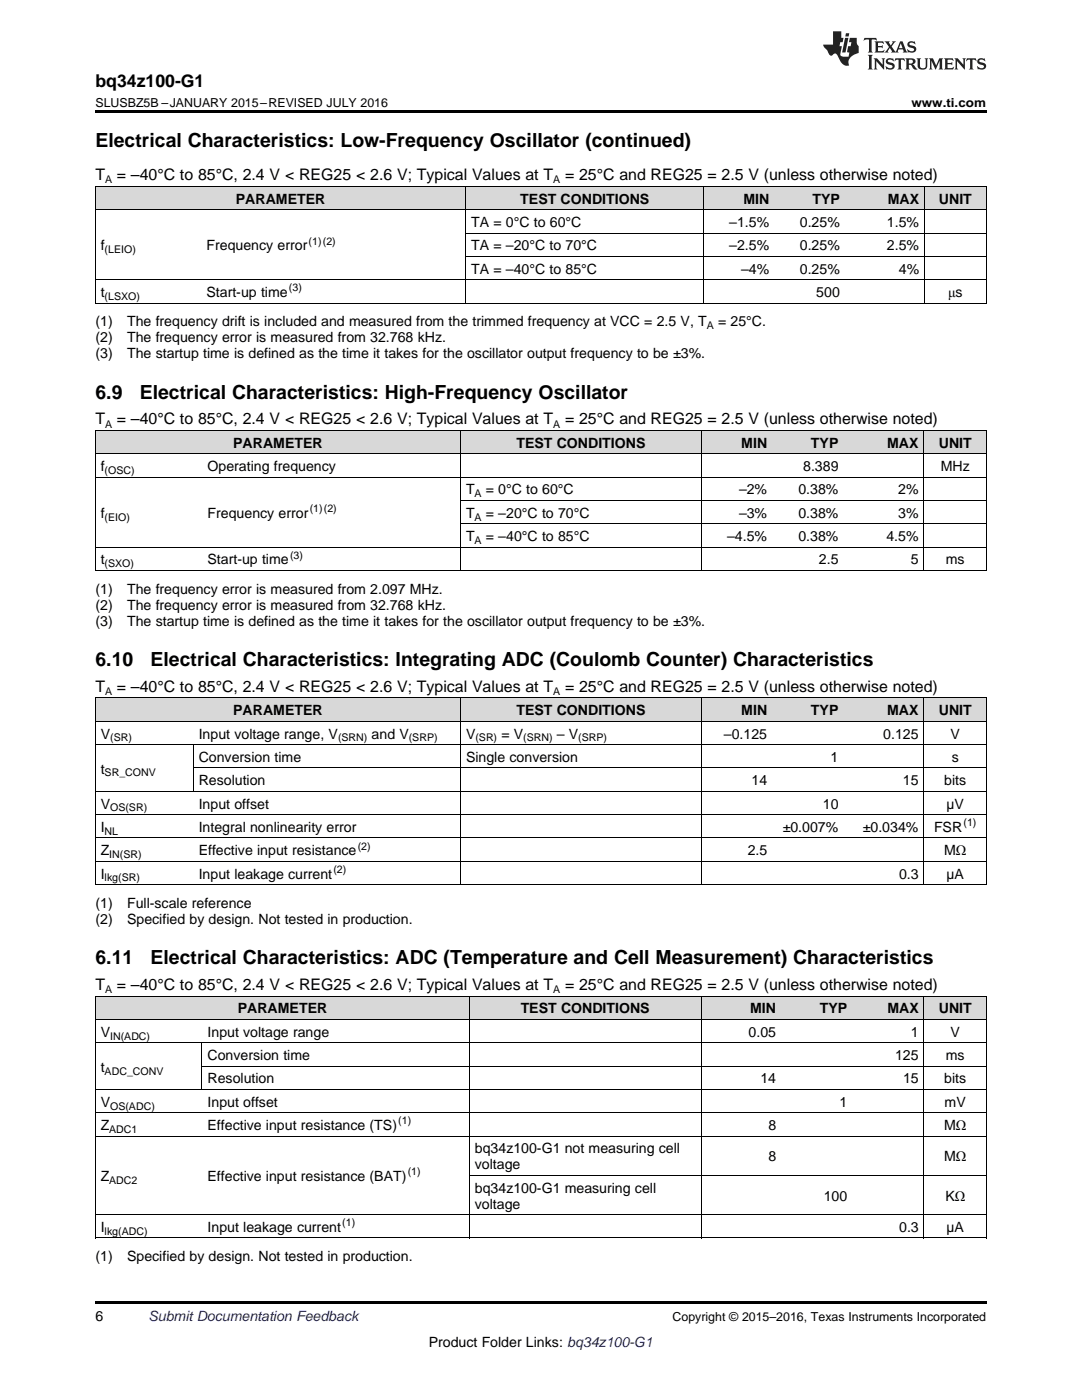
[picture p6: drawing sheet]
<svg xmlns="http://www.w3.org/2000/svg" width="216mm" height="279mm" viewBox="0 0 216 279" stroke-linecap="round" stroke-linejoin="round" font-family="sans-serif">
<defs><g id="words">
<g font-size="3.9">
<text x="19" y="29.3">Electrical Characteristics: Low-Frequency Oscillator (continued)</text>
<text x="19" y="79.6">6.9</text>
<text x="27.9" y="79.6">Electrical Characteristics: High-Frequency Oscillator</text>
<text x="19" y="132.9">6.10</text>
<text x="30.1" y="132.9">Electrical Characteristics: Integrating ADC (Coulomb Counter) Characteristics</text>
<text x="19" y="192.4">6.11</text>
<text x="30.1" y="192.4">Electrical Characteristics: ADC (Temperature and Cell Measurement) Characteristics</text>
</g>
<text font-size="3.5" x="19" y="17.3">bq34z100-G1</text>
<g font-size="3.2">
<text x="19" y="36">T</text>
<text x="23.3" y="36">= –40°C to 85°C, 2.4 V &lt; REG25 &lt; 2.6 V; Typical Values at T</text>
<text x="112.8" y="36">= 25°C and REG25 = 2.5 V (unless otherwise noted)</text>
<text x="19" y="84.7">T</text>
<text x="23.3" y="84.7">= –40°C to 85°C, 2.4 V &lt; REG25 &lt; 2.6 V; Typical Values at T</text>
<text x="112.8" y="84.7">= 25°C and REG25 = 2.5 V (unless otherwise noted)</text>
<text x="19" y="138.1">T</text>
<text x="23.3" y="138.1">= –40°C to 85°C, 2.4 V &lt; REG25 &lt; 2.6 V; Typical Values at T</text>
<text x="112.8" y="138.1">= 25°C and REG25 = 2.5 V (unless otherwise noted)</text>
<text x="19" y="197.6">T</text>
<text x="23.3" y="197.6">= –40°C to 85°C, 2.4 V &lt; REG25 &lt; 2.6 V; Typical Values at T</text>
<text x="112.8" y="197.6">= 25°C and REG25 = 2.5 V (unless otherwise noted)</text>
</g>
<g font-size="2.8">
<text x="47.1" y="40.6">PARAMETER</text>
<text x="103.8" y="40.6">TEST CONDITIONS</text>
<text x="148.3" y="40.6">MIN</text>
<text x="162.1" y="40.6">TYP</text>
<text x="177.2" y="40.6">MAX</text>
<text x="187.4" y="40.6">UNIT</text>
<text x="94" y="45.3">TA = 0°C to 60°C</text>
<text x="145.5" y="45.3">–1.5%</text>
<text x="159.6" y="45.3">0.25%</text>
<text x="177" y="45.3">1.5%</text>
<text x="20.1" y="50">f</text>
<text x="41.2" y="50">Frequency error</text>
<text x="94" y="50">TA = –20°C to 70°C</text>
<text x="145.5" y="50">–2.5%</text>
<text x="159.6" y="50">0.25%</text>
<text x="177" y="50">2.5%</text>
<text x="20.1" y="59.3">t</text>
<text x="41.2" y="59.3">Start-up time</text>
<text x="94" y="54.6">TA = –40°C to 85°C</text>
<text x="147.9" y="54.6">–4%</text>
<text x="159.6" y="54.6">0.25%</text>
<text x="162.9" y="59.3">500</text>
<text x="179.4" y="54.6">4%</text>
<text x="189.2" y="59.3">μs</text>
<text x="19" y="65.1">(1)</text>
<text x="25.4" y="65.1">The frequency drift is included and measured from the trimmed frequency at VCC = 2.5 V, T</text>
<text x="143.3" y="65.1">= 25°C.</text>
<text x="19" y="68.3">(2)</text>
<text x="19" y="71.5">(3)</text>
<text x="25.4" y="68.3">The frequency error is measured from 32.768 kHz.</text>
<text x="25.4" y="71.5">The startup time is defined as the time it takes for the oscillator output frequency to be ±3%.</text>
<text x="46.5" y="89.4">PARAMETER</text>
<text x="103" y="89.4">TEST CONDITIONS</text>
<text x="147.9" y="89.4">MIN</text>
<text x="161.8" y="89.4">TYP</text>
<text x="177" y="89.4">MAX</text>
<text x="187.3" y="89.4">UNIT</text>
<text x="20.1" y="94">f</text>
<text x="41.4" y="94">Operating frequency</text>
<text x="160.3" y="94">8.389</text>
<text x="187.7" y="94">MHz</text>
<text x="93" y="98.7">T</text>
<text x="96.9" y="98.7">= 0°C to 60°C</text>
<text x="147.5" y="98.7">–2%</text>
<text x="159.3" y="98.7">0.38%</text>
<text x="179.2" y="98.7">2%</text>
<text x="20.1" y="103.3">f</text>
<text x="41.4" y="103.3">Frequency error</text>
<text x="93" y="103.3">T</text>
<text x="93" y="108">T</text>
<text x="96.9" y="103.3">= –20°C to 70°C</text>
<text x="96.9" y="108">= –40°C to 85°C</text>
<text x="145.1" y="108">–4.5%</text>
<text x="147.5" y="103.3">–3%</text>
<text x="159.3" y="103.3">0.38%</text>
<text x="159.3" y="108">0.38%</text>
<text x="176.9" y="108">4.5%</text>
<text x="179.2" y="103.3">3%</text>
<text x="20.1" y="112.6">t</text>
<text x="41.4" y="112.6">Start-up time</text>
<text x="163.4" y="112.6">2.5</text>
<text x="181.8" y="112.6">5</text>
<text x="188.7" y="112.6">ms</text>
<text x="19" y="118.5">(1)</text>
<text x="25.4" y="118.5">The frequency error is measured from 2.097 MHz.</text>
<text x="19" y="121.7">(2)</text>
<text x="19" y="124.8">(3)</text>
<text x="25.4" y="121.7">The frequency error is measured from 32.768 kHz.</text>
<text x="25.4" y="124.8">The startup time is defined as the time it takes for the oscillator output frequency to be ±3%.</text>
<text x="46.5" y="142.7">PARAMETER</text>
<text x="103" y="142.7">TEST CONDITIONS</text>
<text x="147.9" y="142.7">MIN</text>
<text x="161.8" y="142.7">TYP</text>
<text x="177" y="142.7">MAX</text>
<text x="187.3" y="142.7">UNIT</text>
<text x="20.1" y="147.4">V</text>
<text x="39.7" y="147.4">Input voltage range, V</text>
<text x="74.2" y="147.4">and V</text>
<text x="93" y="147.4">V</text>
<text x="100" y="147.4">= V</text>
<text x="111.1" y="147.4">– V</text>
<text x="144.5" y="147.4">–0.125</text>
<text x="176.2" y="147.4">0.125</text>
<text x="189.7" y="147.4">V</text>
<text x="20.1" y="154.4">t</text>
<text x="39.7" y="152">Conversion time</text>
<text x="93" y="152">Single conversion</text>
<text x="165.7" y="152">1</text>
<text x="189.9" y="152">s</text>
<text x="20.1" y="161.4">V</text>
<text x="39.7" y="156.7">Resolution</text>
<text x="39.7" y="161.4">Input offset</text>
<text x="150" y="156.7">14</text>
<text x="164.2" y="161.4">10</text>
<text x="180.2" y="156.7">15</text>
<text x="188.4" y="156.7">bits</text>
<text x="188.8" y="161.4">µV</text>
<text x="20.1" y="166">I</text>
<text x="39.7" y="166">Integral nonlinearity error</text>
<text x="156.2" y="166">±0.007%</text>
<text x="172.2" y="166">±0.034%</text>
<text x="186.4" y="166">FSR</text>
<text x="20.1" y="170.7">Z</text>
<text x="39.7" y="170.7">Effective input resistance</text>
<text x="149.2" y="170.7">2.5</text>
<text x="188.4" y="170.7">MΩ</text>
<text x="20.1" y="175.3">I</text>
<text x="39.7" y="175.3">Input leakage current</text>
<text x="179.4" y="175.3">0.3</text>
<text x="188.8" y="175.3">µA</text>
<text x="19" y="181.2">(1)</text>
<text x="19" y="184.4">(2)</text>
<text x="25.4" y="181.2">Full-scale reference</text>
<text x="25.4" y="184.4">Specified by design. Not tested in production.</text>
<text x="47.4" y="202.2">PARAMETER</text>
<text x="103.9" y="202.2">TEST CONDITIONS</text>
<text x="149.7" y="202.2">MIN</text>
<text x="163.6" y="202.2">TYP</text>
<text x="177.1" y="202.2">MAX</text>
<text x="187.3" y="202.2">UNIT</text>
<text x="20.1" y="206.9">V</text>
<text x="41.4" y="206.9">Input voltage range</text>
<text x="149.4" y="206.9">0.05</text>
<text x="181.8" y="206.9">1</text>
<text x="189.7" y="206.9">V</text>
<text x="20.1" y="213.9">t</text>
<text x="41.4" y="211.6">Conversion time</text>
<text x="178.6" y="211.6">125</text>
<text x="188.7" y="211.6">ms</text>
<text x="20.1" y="220.9">V</text>
<text x="41.4" y="216.2">Resolution</text>
<text x="41.4" y="220.9">Input offset</text>
<text x="151.7" y="216.2">14</text>
<text x="167.5" y="220.9">1</text>
<text x="180.2" y="216.2">15</text>
<text x="188.4" y="216.2">bits</text>
<text x="188.5" y="220.9">mV</text>
<text x="20.1" y="225.5">Z</text>
<text x="41.4" y="225.5">Effective input resistance (TS)</text>
<text x="153.3" y="225.5">8</text>
<text x="188.4" y="225.5">MΩ</text>
<text x="94.8" y="230.2">bq34z100-G1 not measuring cell</text>
<text x="94.8" y="233.4">voltage</text>
<text x="153.3" y="231.8">8</text>
<text x="188.4" y="231.8">MΩ</text>
<text x="20.1" y="235.7">Z</text>
<text x="41.4" y="235.7">Effective input resistance (BAT)</text>
<text x="94.8" y="238">bq34z100-G1 measuring cell</text>
<text x="164.4" y="239.6">100</text>
<text x="188.6" y="239.6">KΩ</text>
<text x="20.1" y="245.9">I</text>
<text x="41.4" y="245.9">Input leakage current</text>
<text x="94.8" y="241.2">voltage</text>
<text x="179.4" y="245.9">0.3</text>
<text x="188.8" y="245.9">µA</text>
<text x="19" y="251.7">(1)</text>
<text x="25.4" y="251.7">Specified by design. Not tested in production.</text>
<text x="19" y="263.6">6</text>
<text x="85.5" y="268.9">Product Folder Links: bq34z100-G1</text>
</g>
<text font-size="2.8" fill="#0000c8" x="29.6" y="263.6">Submit Documentation Feedback</text>
<g font-size="2.5">
<text x="19" y="21.4">SLUSBZ5B –JANUARY 2015–REVISED JULY 2016</text>
<text x="181.9" y="21.4">www.ti.com</text>
<text x="134.2" y="263.6">Copyright © 2015–2016, Texas Instruments Incorporated</text>
</g>
<g font-size="2.1">
<text x="21" y="36.6">A</text>
<text x="110.4" y="36.6">A</text>
<text x="20.9" y="50.5">(LEIO)</text>
<text x="61.6" y="48.8">(1)(2)</text>
<text x="20.9" y="59.8">(LSXO)</text>
<text x="57.7" y="58.1">(3)</text>
<text x="141" y="65.7">A</text>
<text x="21" y="85.3">A</text>
<text x="110.4" y="85.3">A</text>
<text x="20.9" y="94.6">(OSC)</text>
<text x="94.7" y="99.2">A</text>
<text x="20.9" y="103.9">(EIO)</text>
<text x="61.8" y="102.2">(1)(2)</text>
<text x="94.7" y="103.9">A</text>
<text x="20.9" y="113.2">(SXO)</text>
<text x="57.9" y="111.5">(3)</text>
<text x="94.7" y="108.5">A</text>
<text x="21" y="138.7">A</text>
<text x="110.4" y="138.7">A</text>
<text x="22" y="148">(SR)</text>
<text x="67.5" y="148">(SRN)</text>
<text x="81.6" y="148">(SRP)</text>
<text x="94.9" y="148">(SR)</text>
<text x="104.4" y="148">(SRN)</text>
<text x="115.4" y="148">(SRP)</text>
<text x="20.9" y="154.9">SR_CONV</text>
<text x="22" y="161.9">OS(SR)</text>
<text x="20.9" y="166.6">NL</text>
<text x="192.3" y="164.9">(1)</text>
<text x="21.8" y="171.2">IN(SR)</text>
<text x="71.4" y="169.5">(2)</text>
<text x="20.9" y="175.9">lkg(SR)</text>
<text x="66.5" y="174.2">(2)</text>
<text x="21" y="198.2">A</text>
<text x="110.4" y="198.2">A</text>
<text x="22" y="207.5">IN(ADC)</text>
<text x="20.9" y="214.5">ADC_CONV</text>
<text x="22" y="221.4">OS(ADC)</text>
<text x="21.8" y="226.1">ADC1</text>
<text x="79.5" y="224.4">(1)</text>
<text x="21.8" y="236.3">ADC2</text>
<text x="81.4" y="234.6">(1)</text>
<text x="68.3" y="244.7">(1)</text>
<text x="20.9" y="246.4">lkg(ADC)</text>
</g>
</g></defs>
<g fill="#d8d8d8">
<path d="M19 198.9h21.4v4.6h-21.4z"/>
<path d="M40.4 198.9h53.3v4.6h-53.3z"/>
<path d="M93.7 198.9h46.2v4.6h-46.2z"/>
<path d="M139.9 198.9h16v4.6h-16z"/>
<path d="M155.9 198.9h14.3v4.6h-14.3z"/>
<path d="M170.2 198.9h14.2v4.6h-14.2z"/>
<path d="M184.4 198.9h12.4v4.6h-12.4z"/>
<path d="M19 139.3h19.6v4.7h-19.6z"/>
<path d="M38.6 139.3h53.3v4.7h-53.3z"/>
<path d="M91.9 139.3h48v4.7h-48z"/>
<path d="M139.9 139.3h14.3v4.7h-14.3z"/>
<path d="M154.2 139.3h14.2v4.7h-14.2z"/>
<path d="M168.4 139.3h16v4.7h-16z"/>
<path d="M184.4 139.3h12.4v4.7h-12.4z"/>
<path d="M19 86h21.4v4.6h-21.4z"/>
<path d="M40.4 86h51.5v4.6h-51.5z"/>
<path d="M91.9 86h48v4.6h-48z"/>
<path d="M139.9 86h14.3v4.6h-14.3z"/>
<path d="M154.2 86h14.2v4.6h-14.2z"/>
<path d="M168.4 86h16v4.6h-16z"/>
<path d="M184.4 86h12.4v4.6h-12.4z"/>
<path d="M19 37.3h21.1v4.6h-21.1z"/>
<path d="M40.1 37.3h52.9v4.6h-52.9z"/>
<path d="M93 37.3h47.5v4.6h-47.5z"/>
<path d="M140.5 37.3h14.1v4.6h-14.1z"/>
<path d="M154.6 37.3h14.1v4.6h-14.1z"/>
<path d="M168.7 37.3h15.8v4.6h-15.8z"/>
<path d="M184.5 37.3h12.3v4.6h-12.3z"/>
</g>
<g fill="#000">
<path d="M19 22h177.8v.5h-177.8zM19 60.5h.2zM92.9 60.5h.1zM140.4 60.5h.1zM184.4 60.5h.1zM196.7 60.5h.1zM19 113.9h.2zM91.8 113.9h.1zM139.8 113.9h.1zM184.3 113.9h.1zM196.7 113.9h.1zM19 176.6h.2z"/>
<path d="M91.8 176.6h.1zM139.8 176.6h.1zM184.3 176.6h.1zM196.7 176.6h.1zM19 247.1h.2zM93.6 247.1h.1zM139.8 247.1h.1zM184.3 247.1h.1zM196.7 247.1h.1zM19 259.7h177.8v.5h-177.8z"/>
</g>
<g fill="none" stroke="#000" stroke-width=".2">
<path d="M19 37.2h177.8M19.1 37.2v23.3M92.9 37.2v23.3M140.5 37.2v23.3M184.4 37.2v23.3M196.8 37.2v23.3M19 55.8h177.8M19 41.9h177.8M93 51.2h103.8M93 46.5h103.8M19 60.5h177.8M19 95.2h177.8"/>
<path d="M19 90.6h177.8M19 85.9h177.8M19.1 85.9v28M91.9 85.9v28M91.9 99.9h104.9M139.9 85.9v28M184.3 85.9v28M196.8 85.9v28M19 113.9h177.8M19 109.2h177.8M91.9 104.5h104.9M19 139.3h177.8"/>
<path d="M19.1 139.3v37.3M91.9 139.3v37.3M139.9 139.3v37.3M184.3 139.3v37.3M196.8 139.3v37.3M19 157.9h177.8M19 148.6h177.8M19 144h177.8M38.5 148.6v9.4M38.6 153.3h158.2M19 176.5h177.8M19 171.9h177.8"/>
<path d="M19 167.2h177.8M19 162.6h177.8M19 198.8h177.8M19.1 198.8v48.3M93.6 198.8v48.3M139.9 198.8v48.3M184.3 198.8v48.3M196.8 198.8v48.3M19 217.4h177.8M19 208.1h177.8M19 203.5h177.8M40.3 208.1v9.4"/>
<path d="M40.4 212.8h156.4M19 226.7h177.8M19 222.1h177.8M93.7 234.6h103.1M19 247.1h177.8M19 242.4h177.8"/>
</g>
<g fill="#231f20">
<path d="M172.5 7.6l-.1 .5 .4-.2h.6v.1v2.1l-.2 .4h.9l-.2-.4v-2.1l.1-.1h.5l.5 .2-.2-.5zM174.5 8.3l.2 .3v1.5l-.2 .4h1.8l.2-.6a1.04 1.04 0 0 1-1.3 .2v-.7h.6l.3 .2v-.6l-.3 .2h-.6v-.6l.8-.1 .4 .3-.2-.5zM176.5 8.3l.9 1.1-.9 1.1h.8l-.2-.2 .4-.7 .5 .7-.2 .2h1.5l-.2-.2 .2-.4h.9l.1 .4-.2 .2h1l-.3-.3-.7-1.9h-.5l-.9 2-.8-1 .9-1h-.8l.1 .3-.4 .5-.3-.6 .1-.2zM179.7 8.6l.4 1h-.7zM181.3 8.4a.63 .63 0 0 0-.2 .7 .63 .63 0 0 0 .6 .4l.6 .2 .1 .2a.75 .75 0 0 1-.7 .4 .75 .75 0 0 1-.6-.5l.1 .7 .1-.1a1.11 1.11 0 0 0 1.5-.6 1.13 1.13 0 0 0-1.2-.8l-.1-.4a1.04 1.04 0 0 1 1.2 .2l-.2-.5-.2 .1-.4-.2zM173.2 10.9l.2 .4v2.2l-.2 .4h1l-.3-.4v-2.2l.3-.4zM174.3 11.6l.3 .4v1.5l-.3 .4h.8l-.2-.4v-1.3l1.5 1.7v-1.9l.2-.4h-.7l.2 .4v.9l-1.1-1.3zM177 11.8a.62 .62 0 0 0-.2 .7 .62 .62 0 0 0 .6 .4l.6 .1 .1 .3a.76 .76 0 0 1-.7 .3 .76 .76 0 0 1-.7-.4l.2 .7 .1-.1a1.11 1.11 0 0 0 1.5-.6 1.13 1.13 0 0 0-1.2-.8l-.1-.4a1.04 1.04 0 0 1 1.2 .2l-.2-.6-.2 .1-.5-.1zM178.7 11.6l-.2 .6a.61 .61 0 0 1 .8-.3v1.6l-.2 .4h.9l-.2-.4v-1.6a.63 .63 0 0 1 .7 .3l-.1-.6zM180.6 11.6l.3 .4v1.5l-.3 .4h1l-.2-.2-.1-.8 .6 .2a.76 .76 0 0 0 1.2 .7l-1-1a.58 .58 0 0 0 .6-.5 .58 .58 0 0 0-.5-.6zM181.4 11.9h.1a.45 .45 0 0 1 .5 .1 .45 .45 0 0 1 .1 .5l-.8 .2zM182.9 11.6l.2 .2a2.17 2.17 0 0 0 .3 1.9 .99 .99 0 0 0 1.6-.6v-1.1l.2-.4h-.7l.2 .2a1.92 1.92 0 0 1-.2 1.8 .6 .6 0 0 1-.9-.5v-1.1l.2-.4zM185.4 11.6l.2 .4v1.5l-.2 .4h.7l-.2-.4v-1.4l.8 1.8 .8-1.8v1.4l-.2 .4h.9l-.2-.4v-1.5l.2-.4h-.8l-.6 1.5-.6-1.5zM188.4 11.6l.2 .4v1.5l-.2 .4h1.8l.1-.6a1.04 1.04 0 0 1-1.2 .1v-.6h.5l.4 .2v-.6l-.4 .2h-.5v-.7h.8l.3 .3-.1-.6zM190.5 11.6l.2 .4v1.5l-.2 .4h.7l-.2-.4v-1.3l1.5 1.7v-1.9l.2-.4h-.7l.2 .4v.9l-1.1-1.3zM192.9 11.6l-.1 .6a.61 .61 0 0 1 .7-.3l.1 1.6-.3 .4h1l-.3-.4 .1-1.6a.63 .63 0 0 1 .7 .3l-.1-.6zM195.2 11.8a.62 .62 0 0 0-.2 .7 .62 .62 0 0 0 .6 .4l.6 .1 .1 .3a.76 .76 0 0 1-.7 .3 .76 .76 0 0 1-.6-.4l.1 .7 .1-.1a1.11 1.11 0 0 0 1.6-.6 1.13 1.13 0 0 0-1.3-.8l-.1-.4a1.04 1.04 0 0 1 1.2 .2l-.1-.6-.2 .1-.5-.1z"/>
<path d="M166.2 6.3v2.6h-1.9v.4l.8 .9a.91 .91 0 0 0 1 .8 .56 .56 0 0 1 .5-.3 .56 .56 0 0 1 .5 .3l.4 .8a1.53 1.53 0 0 0 1.9 1.2 1.54 1.54 0 0 1 1-2.1l.9-.3v-1.4a1.52 1.52 0 0 1-.4-1.6h-1.3l-.2 .8h.5l-.2 .8h-.5l-.1 1v.2l.4 .1-.2 .8a1.93 1.93 0 0 1-1.6-.3l.3-1.8h-.5l.2-.8h.4l.2-.8h-.4v-1.3zM168.6 7.6l-.6 2.9h.7l.6-2.9zM168.8 6.6l-.1 .7h.6l.2-.7z"/>
</g>
<use href="#words"/>
</svg>
